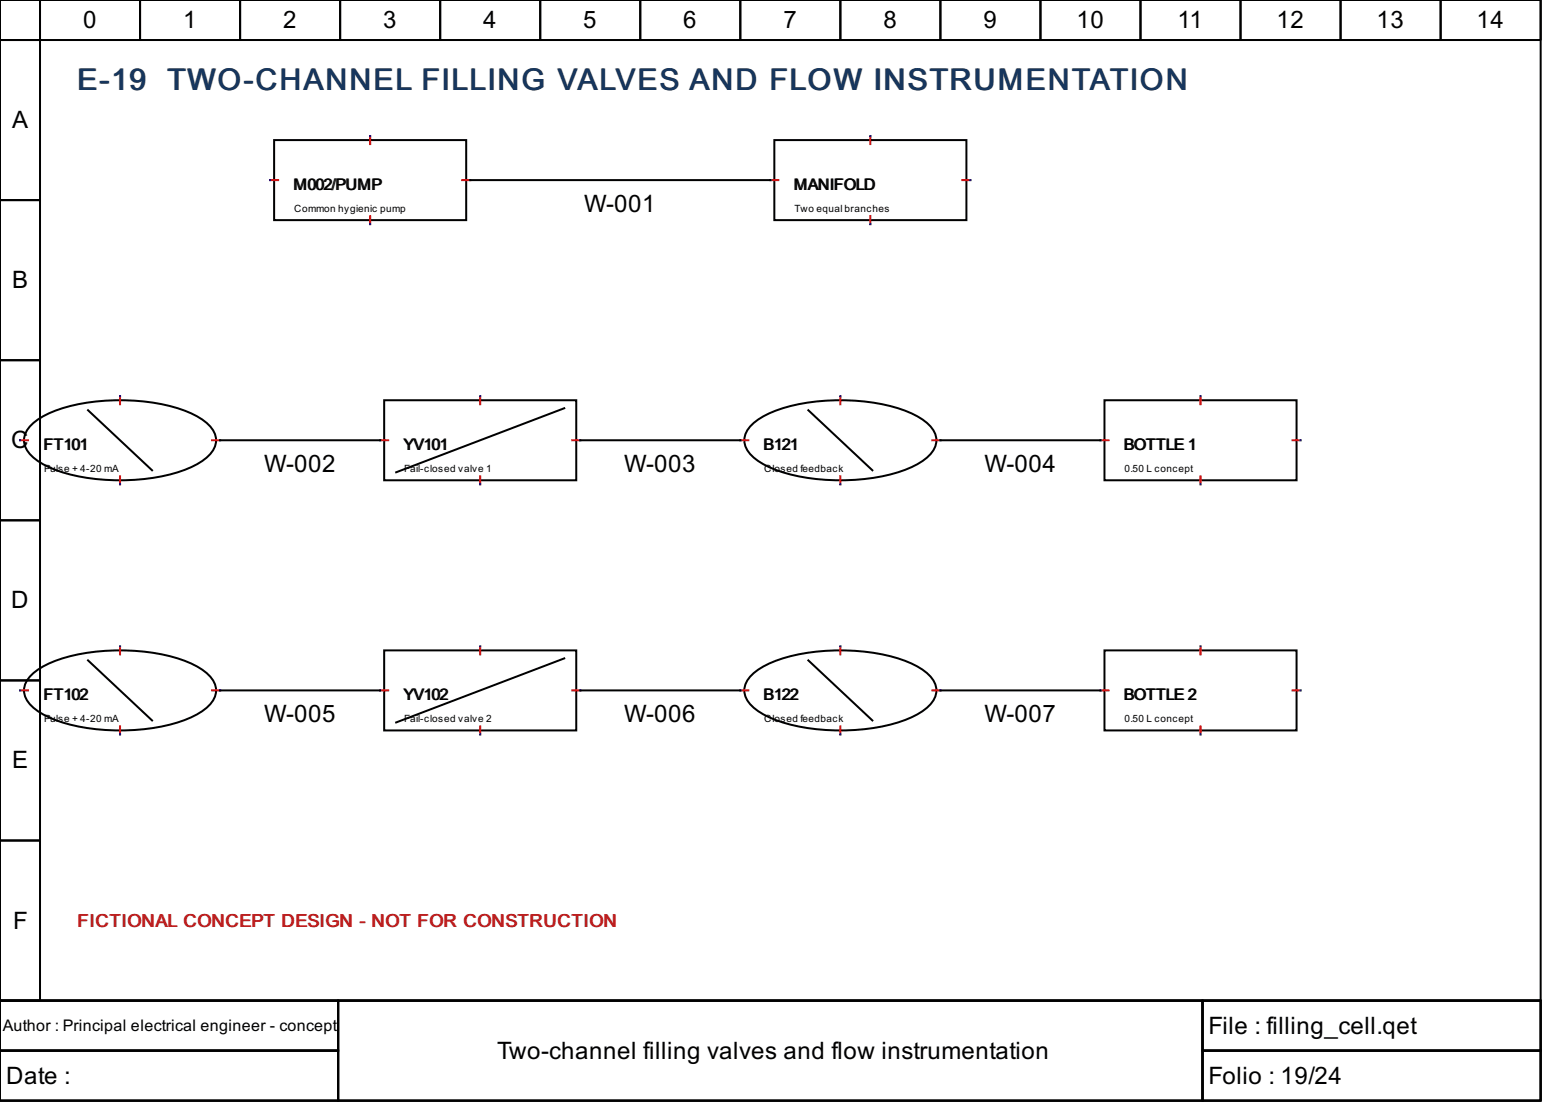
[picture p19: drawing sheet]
<svg xmlns="http://www.w3.org/2000/svg" width="204mm" height="146mm" viewBox="0 0 204 146" stroke-linecap="round" stroke-linejoin="round" font-family="sans-serif">
<defs><g id="words">
<g font-size="4" fill="#17365d">
<text x="10.2" y="11.9">E-19</text>
<text x="22.1" y="11.9">TWO-CHANNEL FILLING VALVES AND FLOW INSTRUMENTATION</text>
</g>
<g font-size="3.2">
<text x="11" y="3.7">0</text>
<text x="24.2" y="3.7">1</text>
<text x="37.4" y="3.7">2</text>
<text x="50.7" y="3.7">3</text>
<text x="63.9" y="3.7">4</text>
<text x="77.1" y="3.7">5</text>
<text x="90.4" y="3.7">6</text>
<text x="103.6" y="3.7">7</text>
<text x="116.8" y="3.7">8</text>
<text x="130" y="3.7">9</text>
<text x="142.3" y="3.7">10</text>
<text x="155.7" y="3.7">11</text>
<text x="168.8" y="3.7">12</text>
<text x="182" y="3.7">13</text>
<text x="195.3" y="3.7">14</text>
<text x="1.6" y="16.9">A</text>
<text x="77.3" y="28">W-001</text>
<text x="1.6" y="38.1">B</text>
<text x="1.5" y="59.3">C</text>
<text x="34.9" y="62.4">W-002</text>
<text x="82.5" y="62.4">W-003</text>
<text x="130.2" y="62.4">W-004</text>
<text x="1.5" y="80.4">D</text>
<text x="34.9" y="95.5">W-005</text>
<text x="82.5" y="95.5">W-006</text>
<text x="130.2" y="95.5">W-007</text>
<text x="1.6" y="101.6">E</text>
<text x="1.7" y="122.8">F</text>
<text x="159.8" y="136.7">File : filling_cell.qet</text>
<text x=".8" y="143.3">Date :</text>
<text x="65.7" y="140">Two-channel filling valves and flow instrumentation</text>
<text x="159.8" y="143.3">Folio : 19/24</text>
</g>
<text font-size="2.4" fill="#b91c1c" x="10.2" y="122.5">FICTIONAL CONCEPT DESIGN - NOT FOR CONSTRUCTION</text>
<g font-size="2.1">
<text x="38.8" y="25.1">M002/PUMP</text>
<text x="104.9" y="25.1">MANIFOLD</text>
<text x="5.8" y="59.5">FT101</text>
<text x="53.4" y="59.5">YV101</text>
<text x="101.1" y="59.5">B121</text>
<text x="148.6" y="59.5">BOTTLE 1</text>
<text x="5.8" y="92.6">FT102</text>
<text x="53.4" y="92.6">YV102</text>
<text x="101.1" y="92.6">B122</text>
<text x="148.6" y="92.6">BOTTLE 2</text>
<text x=".4" y="136.3">Author : Principal electrical engineer - concept</text>
</g>
<g font-size="1.3">
<text x="38.9" y="28">Common hygienic pump</text>
<text x="105" y="28">Two equal branches</text>
<text x="5.8" y="62.4">Pulse + 4-20 mA</text>
<text x="53.4" y="62.4">Fail-closed valve 1</text>
<text x="101.1" y="62.4">Closed feedback</text>
<text x="148.7" y="62.4">0.50 L concept</text>
<text x="5.8" y="95.5">Pulse + 4-20 mA</text>
<text x="53.4" y="95.5">Fail-closed valve 2</text>
<text x="101.1" y="95.5">Closed feedback</text>
<text x="148.7" y="95.5">0.50 L concept</text>
</g>
</g></defs>
<g fill="none" stroke="#000" stroke-width=".26">
<path d="M0 0h203.7v132.3h-203.7zM0 0h5.3v5.3h-5.3zM0 5.3h5.3v21.2h-5.3zM5.3 0h13.2v5.3h-13.2zM18.5 0h13.2v5.3h-13.2zM31.7 0h13.3v5.3h-13.3zM36.2 18.5h25.4v10.6h-25.4zM45 0h13.2v5.3h-13.2zM58.2 0h13.2v5.3h-13.2zM71.4 0h13.3v5.3h-13.3zM84.7 0h13.2v5.3h-13.2zM97.9 0h13.2v5.3h-13.2z"/>
<path d="M102.4 18.5h25.4v10.6h-25.4zM111.1 0h13.3v5.3h-13.3zM124.4 0h13.2v5.3h-13.2zM137.6 0h13.2v5.3h-13.2zM150.8 0h13.2v5.3h-13.2zM164 0h13.3v5.3h-13.3zM177.3 0h13.2v5.3h-13.2zM190.5 0h13.2v5.3h-13.2zM0 26.5h5.3v21.1h-5.3zM62.2 23.8h39.7M0 47.6h5.3v21.2h-5.3zM4 56.3a11.7 11.7 0 0 1 5.9-2.8 27.7 27.7 0 0 1 14.4 .8 7.9 7.9 0 0 1 3.9 2.6 2.49 2.49 0 0 1-.5 3.2 11.7 11.7 0 0 1-5.9 2.8 27.7 27.7 0 0 1-14.4-.7 7.9 7.9 0 0 1-3.8-2.7 2.49 2.49 0 0 1 .4-3.2z"/>
<path d="M11.6 54.2l8.5 8M29.1 58.2h21.2M50.8 52.9h25.4v10.6h-25.4zM74.6 54l-22.2 8.4M76.7 58.2h21.2M99.3 56.3a11.7 11.7 0 0 1 5.9-2.8 27.7 27.7 0 0 1 14.4 .8 7.9 7.9 0 0 1 3.8 2.6 2.49 2.49 0 0 1-.4 3.2 11.7 11.7 0 0 1-5.9 2.8 27.7 27.7 0 0 1-14.4-.7 7.9 7.9 0 0 1-3.9-2.7 2.49 2.49 0 0 1 .5-3.2zM106.9 54.2l8.5 8M124.4 58.2h21.1M146 52.9h25.4v10.6h-25.4zM0 68.8h5.3v21.2h-5.3zM0 90h5.3v21.1h-5.3zM4 89.4a11.7 11.7 0 0 1 5.9-2.8 27.7 27.7 0 0 1 14.4 .7 7.9 7.9 0 0 1 3.9 2.7 2.49 2.49 0 0 1-.5 3.2 11.7 11.7 0 0 1-5.9 2.8 27.7 27.7 0 0 1-14.4-.8 7.9 7.9 0 0 1-3.8-2.6 2.49 2.49 0 0 1 .4-3.2z"/>
<path d="M11.6 87.3l8.5 7.9M29.1 91.3h21.2M50.8 86h25.4v10.6h-25.4zM74.6 87l-22.2 8.5M76.7 91.3h21.2M99.3 89.4a11.7 11.7 0 0 1 5.9-2.8 27.7 27.7 0 0 1 14.4 .7 7.9 7.9 0 0 1 3.8 2.7 2.49 2.49 0 0 1-.4 3.2 11.7 11.7 0 0 1-5.9 2.8 27.7 27.7 0 0 1-14.4-.8 7.9 7.9 0 0 1-3.9-2.6 2.49 2.49 0 0 1 .5-3.2zM106.9 87.3l8.5 7.9M124.4 91.3h21.1M146 86h25.4v10.6h-25.4zM0 111.1h5.3v21.2h-5.3zM0 132.3h203.7v13.2h-203.7zM0 132.3h44.7v6.6h-44.7z"/>
<path d="M0 138.9h44.7v6.6h-44.7zM44.7 132.3h114.3v13.2h-114.3zM159 132.3h44.7v6.6h-44.7zM159 138.9h44.7v6.6h-44.7z"/>
</g>
<g fill="none" stroke="#f00" stroke-width=".26">
<path d="M48.9 18v1.1M115.1 18v1.1M35.7 23.8h1.1M48.9 28.6v1M61.1 23.8h1.1M101.9 23.8h1M115.1 28.6v1M127.3 23.8h1M2.6 58.2h1.1M15.9 52.4v1M28 58.2h1.1M50.3 58.2h1"/>
<path d="M63.5 52.4v1M75.7 58.2h1M97.9 58.2h1.1M111.1 52.4v1M123.3 58.2h1.1M145.5 58.2h1.1M158.7 52.4v1M170.9 58.2h1.1M15.9 63v1M63.5 63v1M111.1 63v1M158.7 63v1"/>
<path d="M2.6 91.3h1.1M15.9 85.5v1M15.9 96v1.1M28 91.3h1.1M50.3 91.3h1M63.5 85.5v1M63.5 96v1.1M75.7 91.3h1M97.9 91.3h1.1M111.1 85.5v1M111.1 96v1.1M123.3 91.3h1.1"/>
<path d="M145.5 91.3h1.1M158.7 85.5v1M158.7 96v1.1M170.9 91.3h1.1"/>
</g>
<g fill="none" stroke="#00f" stroke-width=".26">
<path d="M48.9 18h.1M115.1 18h.1M35.7 23.8h.1M48.9 29.6h.1M62.2 23.8h.1M101.9 23.8h.1M115.1 29.6h.1M128.3 23.8h.1M2.6 58.2h.1M15.9 52.4h.1M29.1 58.2h.1M50.3 58.2h.1"/>
<path d="M63.5 52.4h.1M76.7 58.2h.1M97.9 58.2h.1M111.1 52.4h.1M124.4 58.2h.1M145.5 58.2h.1M158.7 52.4h.1M172 58.2h.1M15.9 64h.1M63.5 64h.1M111.1 64h.1M158.7 64h.1"/>
<path d="M2.6 91.3h.1M15.9 85.5h.1M15.9 97.1h.1M29.1 91.3h.1M50.3 91.3h.1M63.5 85.5h.1M63.5 97.1h.1M76.7 91.3h.1M97.9 91.3h.1M111.1 85.5h.1M111.1 97.1h.1M124.4 91.3h.1"/>
<path d="M145.5 91.3h.1M158.7 85.5h.1M158.7 97.1h.1M172 91.3h.1"/>
</g>
<use href="#words"/>
</svg>
